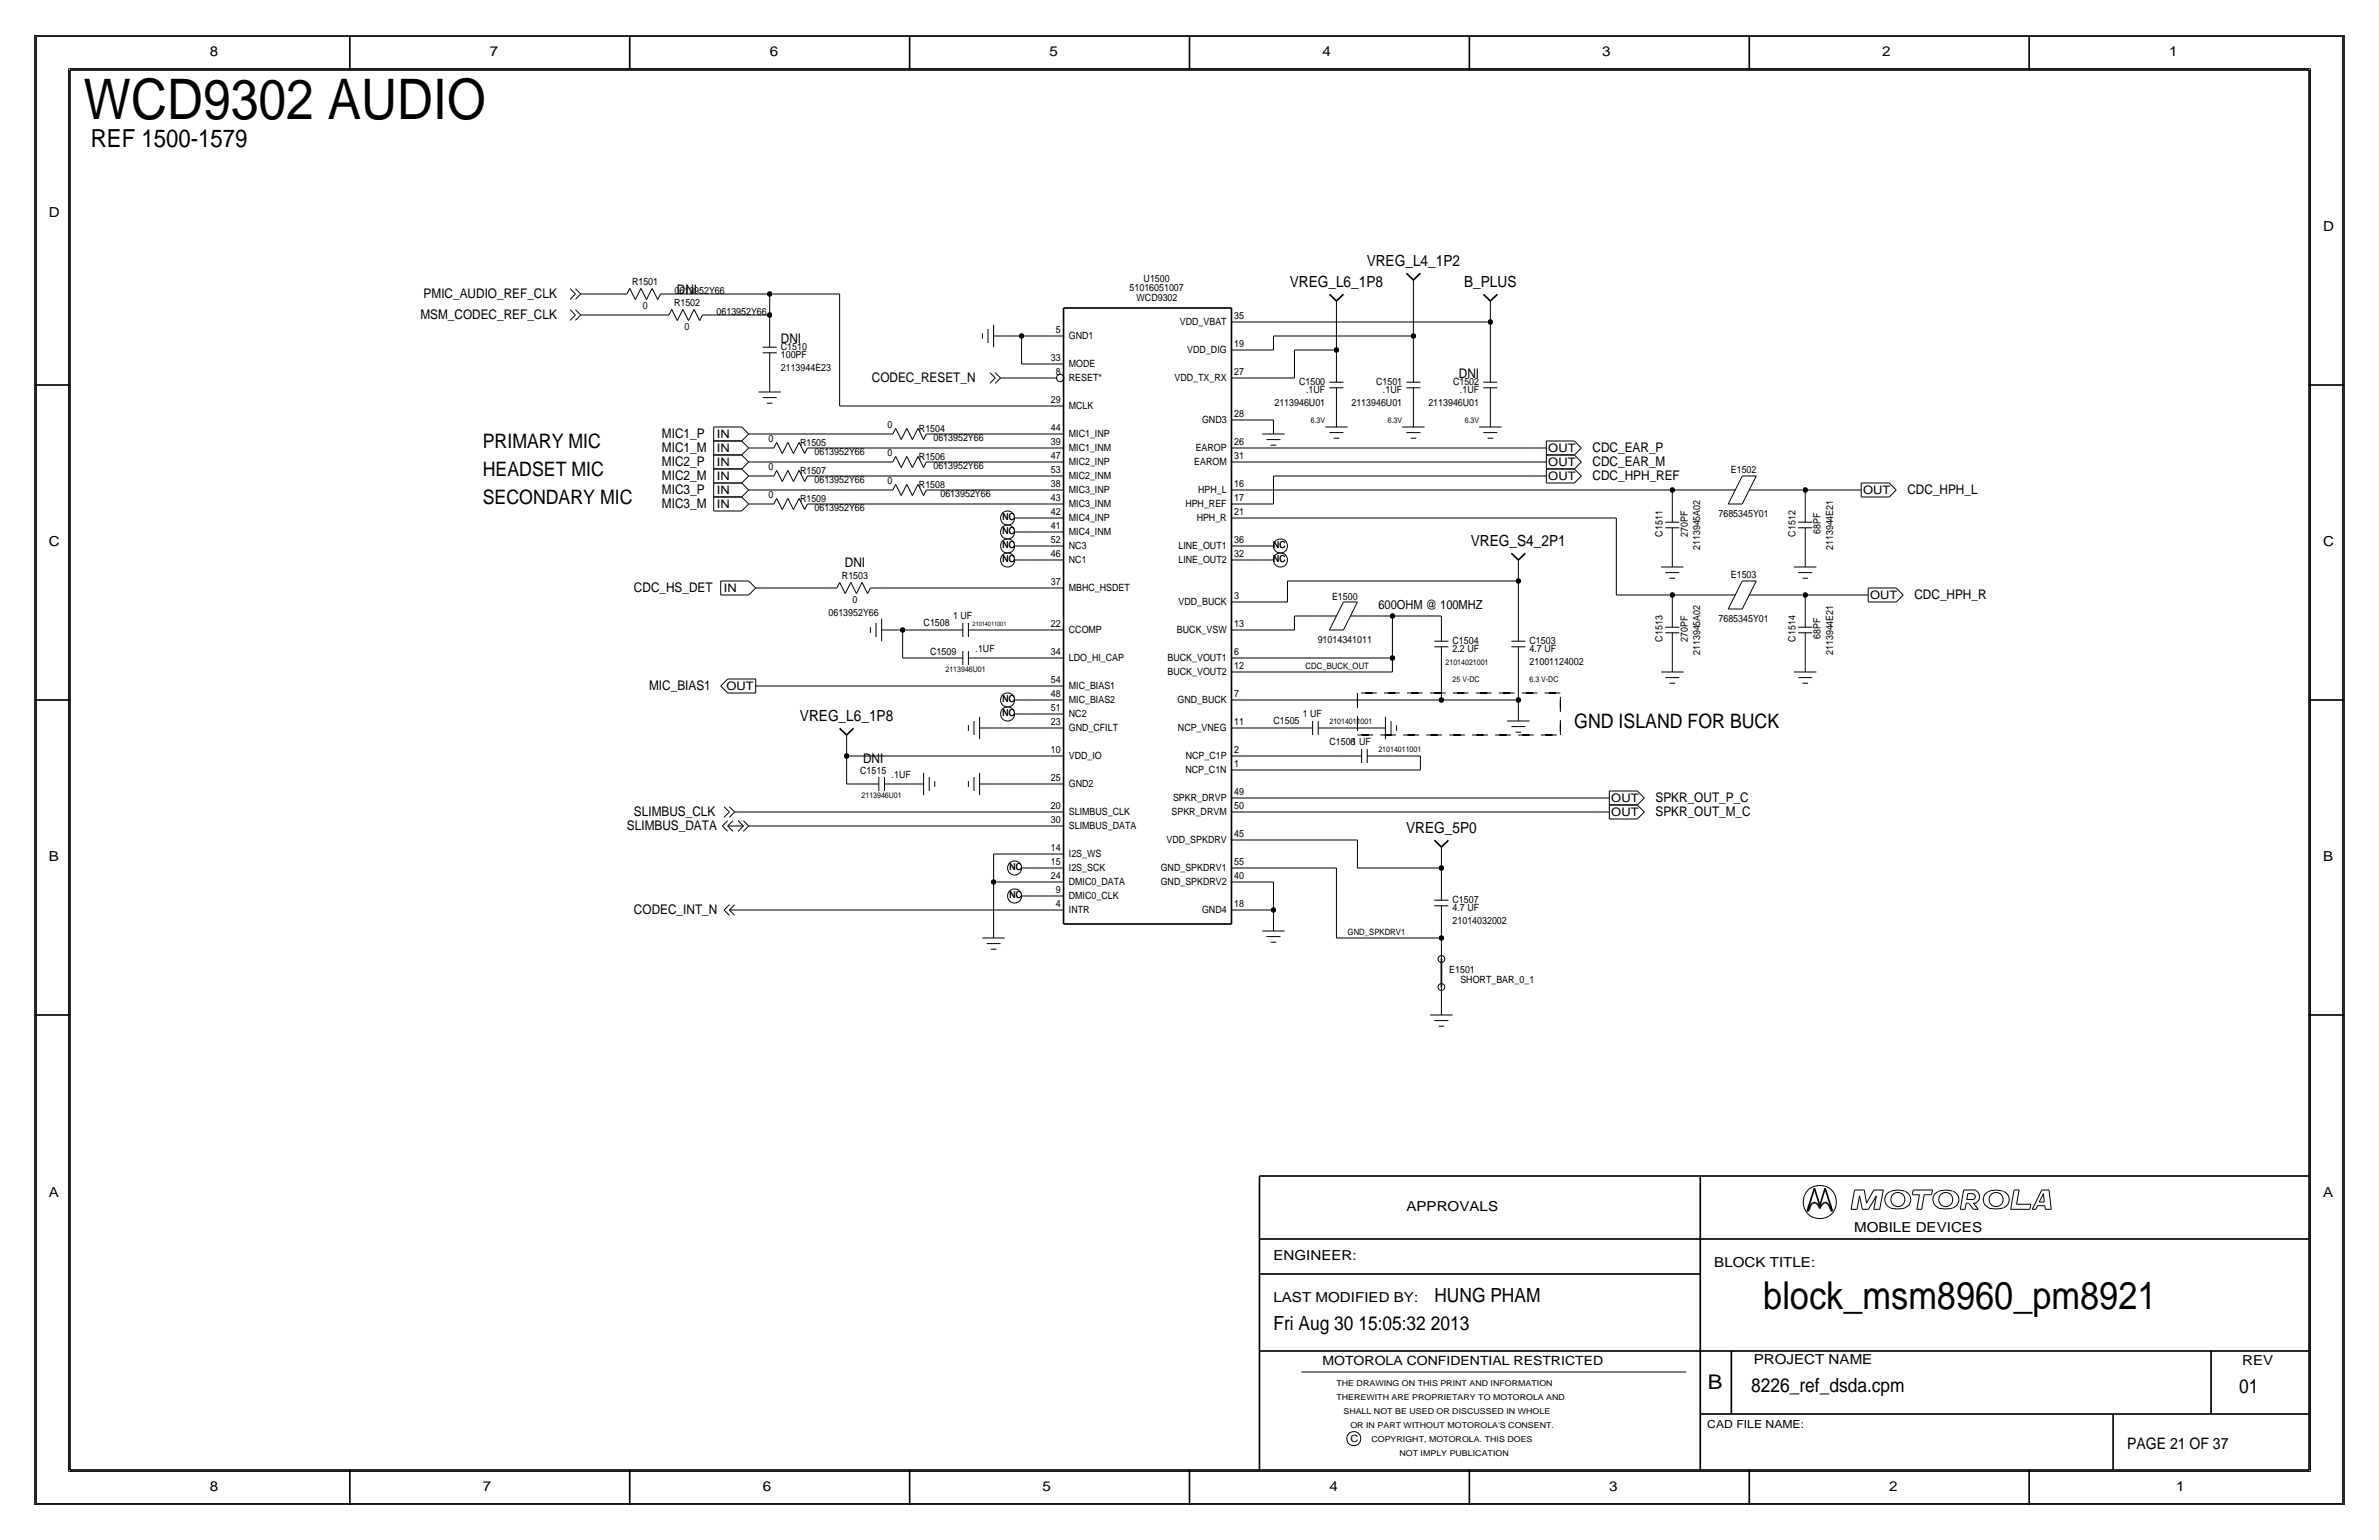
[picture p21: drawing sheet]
<svg xmlns="http://www.w3.org/2000/svg" width="432mm" height="279mm" viewBox="0 0 432 279" stroke-linecap="round" stroke-linejoin="round" font-family="sans-serif">
<defs><g id="words">
<text font-size="10.1" x="15.2" y="21.6">WCD9302 AUDIO</text>
<text font-size="7" x="320" y="237.5">block_msm8960_pm8921</text>
<text font-size="4.5" x="16.5" y="26.7">REF 1500-1579</text>
<text font-size="3.7" x="310" y="252.1">B</text>
<g font-size="3.6">
<text x="87.6" y="81.3">PRIMARY MIC</text>
<text x="87.6" y="86.4">HEADSET MIC</text>
<text x="87.6" y="91.4">SECONDARY MIC</text>
<text x="285.7" y="132.1">GND ISLAND FOR BUCK</text>
</g>
<g font-size="3.5">
<text x="260.4" y="236.2">HUNG PHAM</text>
<text x="231.1" y="241.3">Fri Aug 30 15:05:32 2013</text>
<text x="317.9" y="252.6">8226_ref_dsda.cpm</text>
<text x="406.4" y="252.7">01</text>
</g>
<text font-size="2.9" x="386.1" y="262.9">PAGE 21 OF 37</text>
<g font-size="2.8">
<text x="234.1" y="52.1">VREG_L6_1P8</text>
<text x="248.1" y="48.3">VREG_L4_1P2</text>
<text x="265.8" y="52.1">B_PLUS</text>
<text x="267" y="99.1">VREG_S4_2P1</text>
<text x="145.2" y="130.8">VREG_L6_1P8</text>
<text x="255.2" y="151.1">VREG_5P0</text>
</g>
<g font-size="2.5">
<text x="38.1" y="10.2">8</text>
<text x="88.9" y="10.2">7</text>
<text x="139.7" y="10.2">6</text>
<text x="190.5" y="10.2">5</text>
<text x="240" y="10.2">4</text>
<text x="290.8" y="10.2">3</text>
<text x="341.6" y="10.2">2</text>
<text x="393.7" y="10.2">1</text>
<text x="8.9" y="39.4">D</text>
<text x="421.6" y="41.9">D</text>
<text x="8.9" y="99.1">C</text>
<text x="421.6" y="99.1">C</text>
<text x="8.9" y="156.2">B</text>
<text x="421.6" y="156.2">B</text>
<text x="8.9" y="217.2">A</text>
<text x="255.3" y="219.7">APPROVALS</text>
<text x="421.6" y="217.2">A</text>
<text x="336.5" y="223.5">MOBILE DEVICES</text>
<text x="231.1" y="228.6">ENGINEER:</text>
<text x="311.1" y="229.9">BLOCK TITLE:</text>
<text x="231.1" y="236.2">LAST MODIFIED BY:</text>
<text x="318.3" y="247.5">PROJECT NAME</text>
<text x="407" y="247.6">REV</text>
<text x="38.1" y="270.5">8</text>
<text x="87.6" y="270.5">7</text>
<text x="138.4" y="270.5">6</text>
<text x="189.2" y="270.5">5</text>
<text x="241.3" y="270.5">4</text>
<text x="292.1" y="270.5">3</text>
<text x="342.9" y="270.5">2</text>
<text x="395" y="270.5">1</text>
</g>
<g font-size="2.4">
<text x="122.9" y="53.3">DNI</text>
<text x="76.3" y="57.9">MSM_CODEC_REF_CLK</text>
<text x="76.9" y="54.1">PMIC_AUDIO_REF_CLK</text>
<text x="141.7" y="62.2">DNI</text>
<text x="158.2" y="69.3">CODEC_RESET_N</text>
<text x="264.8" y="68.6">DNI</text>
<text x="120.1" y="82">MIC1_M</text>
<text x="120.1" y="79.5">MIC1_P</text>
<text x="289.1" y="82">CDC_EAR_P</text>
<text x="120.1" y="87.1">MIC2_M</text>
<text x="120.1" y="89.7">MIC3_P</text>
<text x="120.1" y="84.6">MIC2_P</text>
<text x="289.1" y="87.1">CDC_HPH_REF</text>
<text x="289.1" y="84.6">CDC_EAR_M</text>
<text x="346.2" y="89.7">CDC_HPH_L</text>
<text x="120.1" y="92.2">MIC3_M</text>
<text x="115.1" y="107.4">CDC_HS_DET</text>
<text x="153.3" y="102.9">DNI</text>
<text x="347.5" y="108.7">CDC_HPH_R</text>
<text x="117.8" y="125.2">MIC_BIAS1</text>
<text x="156.6" y="138.4">DNI</text>
<text x="115.1" y="148.1">SLIMBUS_CLK</text>
<text x="300.5" y="148.1">SPKR_OUT_M_C</text>
<text x="300.5" y="145.5">SPKR_OUT_P_C</text>
<text x="113.8" y="150.6">SLIMBUS_DATA</text>
<text x="115.1" y="165.9">CODEC_INT_N</text>
</g>
<g font-size="2.3">
<text x="250.2" y="110.5">600OHM @ 100MHZ</text>
<text x="240" y="247.6">MOTOROLA CONFIDENTIAL RESTRICTED</text>
</g>
<g font-size="2.1">
<text x="130.1" y="79.5">IN</text>
<text x="130.1" y="82">IN</text>
<text x="281" y="82.1">OUT</text>
<text x="130.1" y="87.1">IN</text>
<text x="130.1" y="84.5">IN</text>
<text x="130.1" y="89.6">IN</text>
<text x="281" y="84.6">OUT</text>
<text x="281" y="87.2">OUT</text>
<text x="338.2" y="89.7">OUT</text>
<text x="130.1" y="92.2">IN</text>
<text x="131.4" y="107.4">IN</text>
<text x="339.4" y="108.8">OUT</text>
<text x="131.8" y="125.3">OUT</text>
<text x="292.5" y="148.1">OUT</text>
<text x="292.5" y="145.6">OUT</text>
</g>
<text font-size="2" x="309.9" y="259.1">CAD FILE NAME:</text>
<g font-size="1.8">
<text x="114.7" y="51.7">R1501</text>
<text x="122.4" y="53.3">0613952Y66</text>
<text x="205" y="52.9">51016051007</text>
<text x="207.6" y="51.2">U1500</text>
<text x="116.6" y="56">0</text>
<text x="122.3" y="55.5">R1502</text>
<text x="124.3" y="59.8">0</text>
<text x="130.1" y="57.1">0613952Y66</text>
<text x="206.3" y="54.6">WCD9302</text>
<text x="214.2" y="59">VDD_VBAT</text>
<text x="224" y="57.9">35</text>
<text x="141.7" y="65">100PF</text>
<text x="141.7" y="63.5">C1510</text>
<text x="190.7" y="65.5">33</text>
<text x="191.6" y="60.5">5</text>
<text x="194" y="61.6">GND1</text>
<text x="215.5" y="64.1">VDD_DIG</text>
<text x="224" y="63">19</text>
<text x="141.7" y="67.3">2113944E23</text>
<text x="191.6" y="68.1">8</text>
<text x="194" y="69.2">RESET*</text>
<text x="194" y="66.6">MODE</text>
<text x="213.2" y="69.2">VDD_TX_RX</text>
<text x="224" y="68.1">27</text>
<text x="235.8" y="69.9">C1500</text>
<text x="237.1" y="71.4">.1UF</text>
<text x="249.8" y="69.9">C1501</text>
<text x="251" y="71.4">.1UF</text>
<text x="263.7" y="69.9">C1502</text>
<text x="265" y="71.4">.1UF</text>
<text x="161.1" y="77.6">0</text>
<text x="190.7" y="73.2">29</text>
<text x="194" y="74.3">MCLK</text>
<text x="218.2" y="76.8">GND3</text>
<text x="224" y="75.7">28</text>
<text x="231.3" y="73.7">2113946U01</text>
<text x="245.3" y="73.7">2113946U01</text>
<text x="259.3" y="73.7">2113946U01</text>
<text x="139.5" y="80.1">0</text>
<text x="145.2" y="80.9">R1505</text>
<text x="147.8" y="82.5">0613952Y66</text>
<text x="161.1" y="82.7">0</text>
<text x="166.8" y="83.5">R1506</text>
<text x="166.8" y="78.4">R1504</text>
<text x="169.4" y="80">0613952Y66</text>
<text x="190.7" y="83.3">47</text>
<text x="190.7" y="78.2">44</text>
<text x="190.7" y="80.8">39</text>
<text x="194" y="81.9">MIC1_INM</text>
<text x="194" y="79.3">MIC1_INP</text>
<text x="217" y="81.9">EAROP</text>
<text x="224" y="80.8">26</text>
<text x="224" y="83.3">31</text>
<text x="139.5" y="85.2">0</text>
<text x="145.2" y="86">R1507</text>
<text x="147.8" y="87.6">0613952Y66</text>
<text x="161.1" y="87.7">0</text>
<text x="166.8" y="88.5">R1508</text>
<text x="169.4" y="85.1">0613952Y66</text>
<text x="190.7" y="88.4">38</text>
<text x="190.7" y="85.9">53</text>
<text x="194" y="84.4">MIC2_INP</text>
<text x="194" y="89.5">MIC3_INP</text>
<text x="194" y="87">MIC2_INM</text>
<text x="216.8" y="84.4">EAROM</text>
<text x="217.5" y="89.5">HPH_L</text>
<text x="224" y="88.4">16</text>
<text x="314.2" y="85.9">E1502</text>
<text x="139.5" y="90.3">0</text>
<text x="145.2" y="91.1">R1509</text>
<text x="147.8" y="92.7">0613952Y66</text>
<text x="170.7" y="90.2">0613952Y66</text>
<text x="190.7" y="93.5">42</text>
<text x="190.7" y="90.9">43</text>
<text x="194" y="92">MIC3_INM</text>
<text x="194" y="94.6">MIC4_INP</text>
<text x="215.1" y="92">HPH_REF</text>
<text x="217.2" y="94.6">HPH_R</text>
<text x="224" y="90.9">17</text>
<text x="224" y="93.5">21</text>
<text x="311.9" y="93.7">7685345Y01</text>
<text x="190.7" y="98.6">52</text>
<text x="190.7" y="101.1">46</text>
<text x="190.7" y="96">41</text>
<text x="194" y="99.7">NC3</text>
<text x="194" y="97.1">MIC4_INM</text>
<text x="213.9" y="99.7">LINE_OUT1</text>
<text x="224" y="101.1">32</text>
<text x="224" y="98.6">36</text>
<text x="301.8" y="97.4" transform="rotate(-90 301.8 97.4)">C1511</text>
<text x="306.3" y="97.4" transform="rotate(-90 306.3 97.4)">270PF</text>
<text x="308.6" y="99.8" transform="rotate(-90 308.6 99.8)">2113945A02</text>
<text x="325.9" y="97.4" transform="rotate(-90 325.9 97.4)">C1512</text>
<text x="330.5" y="96.9" transform="rotate(-90 330.5 96.9)">68PF</text>
<text x="332.7" y="99.8" transform="rotate(-90 332.7 99.8)">2113944E21</text>
<text x="152.8" y="105.1">R1503</text>
<text x="190.7" y="106.2">37</text>
<text x="194" y="107.3">MBHC_HSDET</text>
<text x="194" y="102.2">NC1</text>
<text x="213.9" y="102.2">LINE_OUT2</text>
<text x="314.2" y="105">E1503</text>
<text x="150.4" y="111.8">0613952Y66</text>
<text x="154.7" y="109.3">0</text>
<text x="167.6" y="113.6">C1508</text>
<text x="173" y="112.3">1 UF</text>
<text x="190.7" y="113.8">22</text>
<text x="213.9" y="109.8">VDD_BUCK</text>
<text x="224" y="108.7">3</text>
<text x="224" y="113.8">13</text>
<text x="241.8" y="108.8">E1500</text>
<text x="311.9" y="112.8">7685345Y01</text>
<text x="168.8" y="118.9">C1509</text>
<text x="177.1" y="118.4">.1UF</text>
<text x="190.7" y="118.9">34</text>
<text x="194" y="114.9">CCOMP</text>
<text x="194" y="120">LDO_HI_CAP</text>
<text x="211.9" y="120">BUCK_VOUT1</text>
<text x="213.6" y="114.9">BUCK_VSW</text>
<text x="224" y="118.9">6</text>
<text x="239.2" y="116.6">91014341011</text>
<text x="263.6" y="116.9">C1504</text>
<text x="263.7" y="118.4">2.2 UF</text>
<text x="277.6" y="116.9">C1503</text>
<text x="277.6" y="118.4">4.7 UF</text>
<text x="301.8" y="116.4" transform="rotate(-90 301.8 116.4)">C1513</text>
<text x="306.3" y="116.4" transform="rotate(-90 306.3 116.4)">270PF</text>
<text x="308.6" y="118.9" transform="rotate(-90 308.6 118.9)">2113945A02</text>
<text x="325.9" y="116.4" transform="rotate(-90 325.9 116.4)">C1514</text>
<text x="330.5" y="116" transform="rotate(-90 330.5 116)">68PF</text>
<text x="332.7" y="118.9" transform="rotate(-90 332.7 118.9)">2113944E21</text>
<text x="190.7" y="124">54</text>
<text x="194" y="125.1">MIC_BIAS1</text>
<text x="211.9" y="122.5">BUCK_VOUT2</text>
<text x="224" y="121.4">12</text>
<text x="277.6" y="120.7">21001124002</text>
<text x="190.7" y="129">51</text>
<text x="190.7" y="126.5">48</text>
<text x="190.7" y="131.6">23</text>
<text x="194" y="127.6">MIC_BIAS2</text>
<text x="194" y="130.1">NC2</text>
<text x="213.7" y="127.6">GND_BUCK</text>
<text x="224" y="131.6">11</text>
<text x="224" y="126.5">7</text>
<text x="231.1" y="131.3">C1505</text>
<text x="236.5" y="130">1 UF</text>
<text x="190.7" y="136.7">10</text>
<text x="194" y="137.8">VDD_IO</text>
<text x="194" y="132.7">GND_CFILT</text>
<text x="213.8" y="132.7">NCP_VNEG</text>
<text x="215.2" y="137.8">NCP_C1P</text>
<text x="224" y="136.7">2</text>
<text x="241.3" y="135.1">C15061 UF</text>
<text x="156.1" y="140.5">C1515</text>
<text x="161.8" y="141.2">.1UF</text>
<text x="190.7" y="141.7">25</text>
<text x="194" y="142.8">GND2</text>
<text x="215.1" y="140.3">NCP_C1N</text>
<text x="224" y="139.2">1</text>
<text x="190.7" y="149.4">30</text>
<text x="190.7" y="146.8">20</text>
<text x="194" y="147.9">SLIMBUS_CLK</text>
<text x="212.6" y="147.9">SPKR_DRVM</text>
<text x="212.9" y="145.4">SPKR_DRVP</text>
<text x="224" y="144.3">49</text>
<text x="224" y="146.8">50</text>
<text x="190.7" y="154.4">14</text>
<text x="194" y="150.5">SLIMBUS_DATA</text>
<text x="194" y="155.6">I2S_WS</text>
<text x="211.7" y="153">VDD_SPKDRV</text>
<text x="224" y="151.9">45</text>
<text x="190.7" y="157">15</text>
<text x="190.7" y="159.5">24</text>
<text x="194" y="158.1">I2S_SCK</text>
<text x="194" y="160.6">DMIC0_DATA</text>
<text x="210.7" y="160.6">GND_SPKDRV2</text>
<text x="210.7" y="158.1">GND_SPKDRV1</text>
<text x="224" y="159.5">40</text>
<text x="224" y="157">55</text>
<text x="191.6" y="164.6">4</text>
<text x="191.6" y="162.1">9</text>
<text x="194" y="163.2">DMIC0_CLK</text>
<text x="194" y="165.7">INTR</text>
<text x="218.2" y="165.7">GND4</text>
<text x="224" y="164.6">18</text>
<text x="263.6" y="163.8">C1507</text>
<text x="263.6" y="165.4">4.7 UF</text>
<text x="263.6" y="167.7">21014032002</text>
<text x="263.1" y="176.5">E1501</text>
<text x="265.1" y="178.4">SHORT_BAR_0_1</text>
<text x="245.1" y="261.6">C</text>
</g>
<g font-size="1.7">
<text x="182" y="94.4">NC</text>
<text x="182" y="96.9">NC</text>
<text x="182" y="99.5">NC</text>
<text x="231.1" y="99.5">NC</text>
<text x="182" y="102">NC</text>
<text x="231.1" y="102">NC</text>
<text x="182" y="127.4">NC</text>
<text x="182" y="129.9">NC</text>
<text x="183.2" y="157.9">NC</text>
<text x="183.2" y="163">NC</text>
</g>
<g font-size="1.6">
<text x="237" y="121.4">CDC_BUCK_OUT</text>
<text x="244.6" y="169.7">GND_SPKDRV1</text>
</g>
<g font-size="1.5">
<text x="242.6" y="251.5">THE DRAWING ON THIS PRINT AND INFORMATION</text>
<text x="242.6" y="254">THEREWITH ARE PROPRIETARY TO MOTOROLA AND</text>
<text x="243.8" y="256.5">SHALL NOT BE USED OR DISCUSSED IN WHOLE</text>
<text x="245.1" y="259.1">OR IN PART WITHOUT MOTOROLA'S CONSENT.</text>
<text x="248.9" y="261.6">COPYRIGHT, MOTOROLA. THIS DOES</text>
<text x="254" y="264.2">NOT IMPLY PUBLICATION</text>
</g>
<g font-size="1.4">
<text x="237.9" y="76.7">6.3V</text>
<text x="251.9" y="76.7">6.3V</text>
<text x="265.9" y="76.7">6.3V</text>
<text x="171.6" y="121.9">2113946U01</text>
<text x="262.4" y="120.7">21014021001</text>
<text x="263.7" y="123.7">25 V-DC</text>
<text x="277.6" y="123.7">6.3 V-DC</text>
<text x="241.3" y="131.3">21014011001</text>
<text x="250.2" y="136.4">21014011001</text>
<text x="156.4" y="144.8">2113946U01</text>
</g>
<text font-size="1.1" x="176.5" y="113.5">21014011001</text>
</g></defs>
<g fill="none" stroke="#000" stroke-width=".3">
<path d="M6.3 6.3v266.7zM6.4 6.3h419zM12.7 12.7h406.4zM12.7 12.7v254zM63.5 6.3v6.4zM114.3 6.3v6.4zM165.1 6.3v6.4zM215.9 6.3v6.4zM266.7 6.3v6.4zM317.5 6.3v6.4zM368.3 6.3v6.4zM419.1 12.7v254z"/>
<path d="M425.4 6.3v266.7zM193 55.9h30.5zM193 55.9v111.7zM223.5 55.9v111.7zM241.3 53.4l1.3 1.2zM242.6 54.6l1.2-1.2zM255.3 49.6l1.2 1.2zM256.5 50.8l1.3-1.2zM269.2 53.4l1.3 1.2zM270.5 54.6l1.3-1.2zM6.3 69.8h6.4zM419.1 69.8h6.3z"/>
<path d="M274.3 100.4l1.3 1.2zM275.6 101.6l1.3-1.2zM6.3 127h6.4zM152.4 132.1l1.3 1.2zM153.7 133.4l1.2-1.3zM419.1 127h6.3zM260.3 152.5l1.3 1.2zM261.6 153.7l1.3-1.2zM193 167.6h30.5zM261.6 174v5.1zM6.3 184.1h6.4zM419.1 184.1h6.3z"/>
<path d="M228.6 213.4v53.3zM228.6 213.4h190.5zM308.6 213.4v53.3zM328 219.7h.2zM328.4 219.4l-.2 .3zM328.6 218.8l-.2 .6zM328.8 218.5l-.2 .3zM329 218.3l.2-.1zM329 218.3l-.2 .2zM329.2 218.2h.2zM329.3 215.6l-1.3 4.1zM329.3 215.6l1 3.1z"/>
<path d="M329.4 218.2l.2 .1zM329.6 218.3l.3 .2zM329.9 218.5l.2 .3zM330.1 218.8l.2 .5zM330.5 218.8l-.2 .5zM330.8 218.5l-.3 .3zM331 218.3l-.2 .2zM331 218.3l.2-.1zM331.2 218.2h.2zM331.3 215.6l1.3 4.1zM331.3 215.6l-1 3.1zM331.4 218.2l.2 .1z"/>
<path d="M331.6 218.3l.2 .2zM331.8 218.5l.2 .3zM332 218.8l.3 .6zM332.3 219.4l.1 .3zM332.4 219.7h.2zM228.6 231.1h80zM228.6 224.8h190.5zM228.6 245.1h190.5zM308.6 256.5h110.5zM314.2 245.1v11.4zM383.5 256.5v10.2zM401.3 245.1v11.4z"/>
<path d="M6.4 273h419zM12.7 266.7h406.4zM63.5 266.7v6.3zM114.3 266.7v6.3zM165.1 266.7v6.3zM215.9 266.7v6.3zM266.7 266.7v6.3zM317.5 266.7v6.3zM368.3 266.7v6.3z"/>
</g>
<g fill="none" stroke="#000" stroke-width=".18">
<path d="M6.6 6.6h418.6zM6.6 6.6v266.2zM12.4 12.4v254.6zM12.4 12.4h407zM419.4 12.4v254.6zM425.2 6.6v266.2zM103.5 56.2l.9 .9zM103.5 52.4l.9 .9zM104.4 57.2l-.9 .9zM104.4 56.2l1 .9zM104.4 53.3l-.9 1zM104.4 52.4l1 .9z"/>
<path d="M105.4 57.2l-1 .9zM105.4 57.2h1.3zM105.4 53.3l-1 1zM105.4 53.3h1.3zM106.7 53.3h5.1zM106.7 57.2h12.7zM111.8 53.3h2zM114.3 52.3l-.5 1zM114.3 52.3l1 2.1zM116.3 52.3l-1 2.1zM116.3 52.3l1 2.1zM118.4 52.3l1 2.1z"/>
<path d="M118.4 52.3l-1.1 2.1zM119.4 57.2h2zM119.9 53.3l-.5 1.1zM119.9 53.3h2zM121.9 53.3h17.8zM121.9 56.1l-.5 1zM121.9 56.1l1 2.1zM124 56.1l-1.1 2.1zM124 56.1l1 2.1zM126 56.1l-1 2.1zM126 56.1l1 2.1zM127.5 57.2l-.5 1z"/>
<path d="M127.5 57.2h2zM129.5 57.2h10.2zM139.7 53.3h12.7zM139.7 53.3v3.9zM139.7 57.2v1.2zM139.7 58.4v4.6zM152.4 53.3v20.4zM179.3 59.7v2.5zM180.3 58.9v4.1zM223.5 58.4h2.6zM226.1 58.4h44.4zM242.6 57.1v6.4z"/>
<path d="M242.6 54.6v2.6zM256.5 53.3v7.7zM256.5 50.8v2.5zM270.5 57.1v1.3zM270.5 58.4v6.4zM270.5 54.6v2.6zM129.5 77.5h5.1zM129.5 77.5v2.5zM134.6 77.5l1.3 1.2zM135.9 78.7h1.3zM135.9 78.7l-1.3 1.3zM137.2 78.7h22.8z"/>
<path d="M137.7 71.1h4zM138.4 64h2.6zM138.4 72.1h2.6zM138.4 63h2.6zM139.2 73.2h1zM139.7 68.6v2.5zM139.7 64v4.6zM152.4 73.7h38.1zM160 78.7h2.1zM162.6 77.7l-.5 1zM162.6 77.7l1 2.1zM164.6 77.7l-1 2.1z"/>
<path d="M164.6 77.7l1 2.1zM166.6 77.7l-1 2.1zM166.6 77.7l1 2.1zM168.1 78.7l-.5 1.1zM168.1 78.7h2.1zM170.2 78.7h20.3zM178.3 60.5v1zM179.7 67.6l.9 1zM180.3 61h2.6zM180.6 68.6l-.9 .9zM180.6 67.6l1 1zM181.6 68.6l-1 .9z"/>
<path d="M181.6 68.6h1.3zM182.9 61h2.5zM182.9 68.6h7.6zM185.4 66h5.1zM185.4 61v5zM185.4 61h5.1zM190.5 78.7h2.5zM190.5 73.7h2.5zM190.5 68.6h1.3zM190.5 66h2.5zM190.5 61h2.5zM223.5 76.2h2.6z"/>
<path d="M223.5 68.6h2.6zM223.5 63.5h2.6zM226.1 63.5h5zM226.1 68.6h8.8zM226.1 76.2h5zM229.1 78.7h4.1zM229.9 79.8h2.5zM231.1 61v2.5zM231.1 61h25.4zM231.1 76.2v2.5zM234.9 63.5v5.1zM234.9 63.5h7.7z"/>
<path d="M240.5 77.5h4.1zM241.3 69.3h2.5zM241.3 70.4h2.5zM241.3 78.5h2.5zM242.1 79.5h1zM242.6 63.5v1.3zM242.6 70.4v4.5zM242.6 64.8v4.5zM242.6 74.9v2.6zM254.5 77.5h4.1zM255.3 69.3h2.5zM255.3 70.4h2.5z"/>
<path d="M255.3 78.5h2.5zM256 79.5h1zM256.5 61v3.8zM256.5 70.4v4.5zM256.5 64.8v4.5zM256.5 74.9v2.6zM268.5 77.5h4zM269.2 69.3h2.6zM269.2 70.4h2.6zM269.2 78.5h2.6zM270 79.5h1zM270.5 70.4v4.5z"/>
<path d="M270.5 64.8v4.5zM270.5 74.9v2.6zM129.5 80h5.1zM129.5 80v2.5zM129.5 82.5h5.1zM129.5 85.1h5.1zM129.5 85.1v2.5zM129.5 87.6h5.1zM129.5 82.6v2.5zM129.5 90.2h5.1zM129.5 90.2v2.5zM129.5 92.7h5.1z"/>
<path d="M129.5 87.6v2.6zM134.6 80l1.3 1.3zM134.6 85.1l1.3 1.3zM134.6 82.5l1.3 1.3zM134.6 90.2l1.3 1.2zM134.6 87.6l1.3 1.3zM135.9 81.3h1.3zM135.9 86.4h1.3zM135.9 83.8h1.3zM135.9 91.4h1.3zM135.9 88.9h1.3zM135.9 81.3l-1.3 1.3z"/>
<path d="M135.9 86.4l-1.3 1.2zM135.9 83.8l-1.3 1.3zM135.9 91.4l-1.3 1.3zM135.9 88.9l-1.3 1.3zM137.2 81.3h1.2zM137.2 86.4h1.2zM137.2 91.4h1.2zM137.2 83.8h22.8zM137.2 88.9h22.8zM138.4 91.4h2.1zM138.4 86.4h2.1zM138.4 81.3h2.1z"/>
<path d="M141 90.4l-.5 1zM141 85.3l-.5 1.1zM141 80.3l-.5 1zM141 90.4l1 2.1zM141 85.3l1 2.1zM141 80.3l1 2zM143 90.4l-1 2.1zM143 90.4l1 2.1zM143 85.3l-1 2.1zM143 85.3l1 2.1zM143 80.3l-1 2zM143 80.3l1 2z"/>
<path d="M145 90.4l-1 2.1zM145 85.3l-1 2.1zM145 80.3l-1 2zM145 90.4l1 2.1zM145 85.3l1 2.1zM145 80.3l1 2zM146.6 91.4l-.6 1.1zM146.6 86.4l-.6 1zM146.6 81.3l-.6 1zM146.6 91.4h2zM146.6 86.4h2zM146.6 81.3h2z"/>
<path d="M148.6 86.4h41.9zM148.6 91.4h41.9zM148.6 81.3h41.9zM160 88.9h2.1zM160 83.8h2.1zM162.6 87.9l-.5 1zM162.6 82.8l-.5 1zM162.6 87.9l1 2zM162.6 82.8l1 2zM164.6 87.9l-1 2zM164.6 87.9l1 2zM164.6 82.8l-1 2z"/>
<path d="M164.6 82.8l1 2zM166.6 87.9l-1 2zM166.6 82.8l-1 2zM166.6 87.9l1 2zM166.6 82.8l1 2zM168.1 88.9l-.5 1zM168.1 83.8l-.5 1zM168.1 88.9h2.1zM168.1 83.8h2.1zM170.2 83.8h20.3zM170.2 88.9h20.3zM184.2 94h2.5z"/>
<path d="M184.2 99.1h2.5zM184.2 96.5h2.5zM186.7 94h3.8zM186.7 96.5h3.8zM186.7 99.1h3.8zM190.5 99.1h2.5zM190.5 96.5h2.5zM190.5 94h2.5zM190.5 88.9h2.5zM190.5 86.4h2.5zM190.5 91.4h2.5zM190.5 83.8h2.5z"/>
<path d="M190.5 81.3h2.5zM223.5 99.1h2.6zM223.5 91.4h2.6zM223.5 94h2.6zM223.5 88.9h2.6zM223.5 83.8h2.6zM223.5 81.3h2.6zM226.1 94h67.3zM226.1 88.9h77.4zM226.1 81.3h52zM226.1 91.4h5zM226.1 83.8h52z"/>
<path d="M226.1 99.1h2.5zM228.6 99.1h2.5zM230.6 80.8h1zM231.1 86.4v5zM231.1 86.4h47zM278.1 81.3h2.6zM278.1 83.8h2.6zM278.1 86.4h2.6zM280.7 80h5zM280.7 82.5h5zM280.7 80v2.5zM280.7 85.1h5z"/>
<path d="M280.7 82.6v2.5zM280.7 87.6h5zM280.7 85.1v2.5zM285.8 80l1.2 1.3zM285.8 82.5l1.2 1.3zM285.8 85.1l1.2 1.3zM287 81.3l-1.3 1.3zM287 83.8l-1.3 1.3zM287 86.4l-1.3 1.2zM293.4 94v14zM302.3 95.8h2.5zM302.3 94.7h2.5z"/>
<path d="M303.5 88.9h7.7zM303.5 88.9v1.3zM303.5 95.8v4.5zM303.5 90.2v4.5zM311.1 88.9h3.9zM313.7 91.4h2.5zM316.2 86.4l-2.5 5zM316.2 86.4h2.6zM317.5 88.9h3.8zM318.8 86.4l-2.6 5zM321.3 88.9h6.4zM326.4 95.8h2.5z"/>
<path d="M326.4 94.7h2.5zM327.7 88.9h7.6zM327.7 88.9v1.3zM327.7 95.8v4.5zM327.7 90.2v4.5zM335.3 88.9h2.5zM337.8 87.6h5.1zM337.8 90.2h5.1zM337.8 87.6v2.6zM342.9 87.6l1.3 1.3zM344.2 88.9l-1.3 1.3zM130.8 105.4h5.1z"/>
<path d="M130.8 105.4v2.5zM130.8 107.9h5.1zM135.9 105.4l1.3 1.3zM137.2 106.7l-1.3 1.2zM137.2 106.7h1.2zM138.4 106.7h11.5zM149.9 106.7h2zM152.4 105.7l-.5 1zM152.4 105.7l1 2zM154.4 105.7l-1 2zM154.4 105.7l1 2zM156.5 105.7l1 2z"/>
<path d="M156.5 105.7l-1.1 2zM158 106.7l-.5 1zM158 106.7h2zM158 113.8v1zM159 113v2.6zM160 106.7h30.5zM160 114.3h2.6zM160 112.3v4zM162.6 114.3h1.2zM163.8 114.3v5.1zM163.8 114.3h6.4zM163.8 119.4h6.4z"/>
<path d="M170.2 119.4h4.6zM170.2 114.3h4.6zM174.8 118.1v2.6zM174.8 113v2.6zM175.8 118.1v2.5zM175.8 113v2.6zM175.8 119.4h4.5zM175.8 114.3h4.5zM180.3 119.4h10.2zM180.3 114.3h10.2zM184.2 101.6h2.5zM186.7 101.6h3.8z"/>
<path d="M190.5 101.6h2.5zM190.5 119.4h2.5zM190.5 106.7h2.5zM190.5 114.3h2.5zM223.5 119.4h2.6zM223.5 114.3h2.6zM223.5 109.2h2.6zM223.5 101.6h2.6zM226.1 109.2h7.6zM226.1 119.4h26.6zM226.1 114.3h8.8zM226.1 101.6h2.5z"/>
<path d="M228.6 101.6h2.5zM233.7 105.4v3.8zM233.7 105.4h41.9zM234.9 111.8h3.9zM234.9 111.8v2.5zM238.8 111.8h3.8zM241.3 114.3h2.5zM243.8 109.2l-2.5 5.1zM243.8 109.2h2.6zM245.1 111.8h3.8zM246.4 109.2l-2.6 5.1zM248.9 111.8h3.8z"/>
<path d="M252.7 119.4v2.5zM252.7 111.8v7.6zM252.7 111.8h8.9zM260.3 117.3h2.6zM260.4 116.3h2.5zM261.6 117.3v4.6zM261.6 111.8v4.5zM274.3 117.3h2.6zM274.3 116.3h2.6zM275.6 104.1v1.3zM275.6 105.4v6.4zM275.6 101.6v2.5z"/>
<path d="M275.6 117.3v4.6zM275.6 111.8v4.5zM293.4 107.9h10.1zM301.5 102.9h4.1zM302.3 114.8h2.5zM302.3 113.8h2.5zM302.3 103.9h2.5zM303 104.9h1zM303.5 107.9h7.7zM303.5 108v1.2zM303.5 119.4v2.5zM303.5 114.8v4.6z"/>
<path d="M303.5 109.2v4.6zM303.5 100.3v2.6zM311.1 107.9h3.9zM313.7 110.5h2.5zM316.2 105.4l-2.5 5.1zM316.2 105.4h2.6zM317.5 107.9h3.8zM318.8 105.4l-2.6 5.1zM321.3 107.9h6.4zM325.6 102.9h4.1zM326.4 114.8h2.5zM326.4 113.8h2.5z"/>
<path d="M326.4 103.9h2.5zM327.2 104.9h1zM327.7 107.9h8.8zM327.7 107.9v1.3zM327.7 114.8v4.6zM327.7 109.2v4.6zM327.7 119.4v2.5zM327.7 100.3v2.6zM336.6 107.9h2.5zM339.1 106.7h5.1zM339.1 109.2h5.1zM339.1 106.7v2.5z"/>
<path d="M344.2 106.7l1.2 1.2zM345.4 107.9l-1.2 1.3zM130.8 124.5l1.3 1.2zM132.1 123.2h5.1zM132.1 125.7h5.1zM132.1 123.2l-1.3 1.3zM137.2 124.5h2.5zM137.2 123.2v2.5zM139.7 124.5h50.8zM153.7 137.2v5zM153.7 137.2h36.8zM153.7 135.9v1.3z"/>
<path d="M153.7 133.4v2.5zM175.8 131.6v1zM176.8 130.8v2.5zM177.8 132.1h2.5zM177.8 130v4.1zM180.3 132.1h10.2zM184.2 129.5h2.5zM184.2 127h2.5zM186.7 127h3.8zM186.7 129.5h3.8zM190.5 137.2h2.5zM190.5 132.1h2.5z"/>
<path d="M190.5 129.5h2.5zM190.5 127h2.5zM190.5 124.5h2.5zM223.5 139.7h2.6zM223.5 121.9h2.6zM223.5 127h2.6zM223.5 137.2h2.6zM223.5 132.1h2.6zM226.1 127h35.5zM226.1 121.9h26.6zM226.1 137.2h16.5zM226.1 132.1h7.6z"/>
<path d="M226.1 139.7h31.7zM233.7 132.1h4.6zM238.3 130.8v2.5zM239.3 130.8v2.5zM239.3 132.1h4.5zM242.6 137.2h4.5zM243.8 132.1h5.1zM247.1 135.9v2.5zM248.2 135.9v2.5zM248.2 137.2h4.5zM248.9 132.1h2.6zM251.5 130v4.1z"/>
<path d="M252.5 130.8v2.5zM252.7 137.2h5.1zM253.5 131.6v1zM257.8 137.2v2.5zM261.6 127h14zM261.6 121.9v5.1zM273.6 130.8h4zM274.3 131.8h2.6zM275.1 132.8h1zM275.6 121.9v5.1zM275.6 127v1.3zM275.6 128.3v2.5z"/>
<path d="M301.5 121.9h4.1zM302.3 122.9h2.5zM303 124h1zM325.6 121.9h4.1zM326.4 122.9h2.5zM327.2 124h1zM131.1 149.9l1 .9zM131.1 149.9l1-1zM131.4 146.4l1 .9zM132.1 149.9l.9 .9zM132.1 149.9h2.8zM132.1 149.9l.9-1z"/>
<path d="M132.4 147.3l-1 1zM132.4 146.4l1 .9zM133.3 147.3l-.9 1zM133.3 147.3h1.3zM134 148.9l.9 1zM134 150.8l.9-.9zM134.6 147.3h55.9zM134.9 150.8l1-.9zM134.9 148.9l1 1zM135.9 149.9h2.5zM138.4 149.9h52.1zM153.7 142.2h1.2z"/>
<path d="M154.9 142.2h4.6zM159.5 141v2.5zM160.5 142.2h4.6zM160.5 141v2.5zM165.1 142.2h2.5zM167.6 140.2v4.1zM168.7 141v2.5zM169.7 141.7v1zM175.8 141.7v1zM176.8 141v2.5zM177.8 142.2h2.5zM177.8 140.2v4.1z"/>
<path d="M180.3 154.9h10.2zM180.3 154.9v5.1zM180.3 142.2h10.2zM185.4 157.5h2.6zM188 157.5h2.5zM190.5 157.5h2.5zM190.5 154.9h2.5zM190.5 142.2h2.5zM190.5 149.9h2.5zM190.5 147.3h2.5zM223.5 157.5h2.6zM223.5 152.4h2.6z"/>
<path d="M223.5 147.3h2.6zM223.5 144.8h2.6zM226.1 152.4h20.3zM226.1 147.3h63.5zM226.1 157.5h16.5zM226.1 144.8h63.5zM242.6 157.5v12.7zM246.4 152.4v5.1zM246.4 157.5h15.2zM261.6 156.2v1.3zM261.6 157.5v1.3zM261.6 153.7v2.5z"/>
<path d="M261.6 158.7v4.6zM289.6 147.3h2.5zM289.6 144.8h2.5zM292.1 146h5.1zM292.1 148.6h5.1zM292.1 146.1v2.5zM292.1 143.5h5.1zM292.1 143.5v2.5zM297.2 146l1.3 1.3zM297.2 143.5l1.3 1.3zM298.4 147.3l-1.2 1.3zM298.4 144.8l-1.2 1.2z"/>
<path d="M131.4 165.1l1 1zM131.4 165.1l1-1zM132.4 165.1l.9 1zM132.4 165.1h2.2zM132.4 165.1l1-1zM134.6 165.1h55.9zM178.3 170.2h4.1zM179.1 171.2h2.5zM179.8 172.2h1zM180.3 160h10.2zM180.3 160v7.6zM180.3 167.6v2.6z"/>
<path d="M185.4 162.6h2.6zM188 162.6h2.5zM190.5 162.6h2.5zM190.5 165.1h2.5zM190.5 160h2.5zM223.5 165.1h2.6zM223.5 160h2.6zM226.1 160h5zM226.1 165.1h5zM229.1 168.9h4.1zM229.9 169.9h2.5zM230.6 170.9h1z"/>
<path d="M231.1 160v5.1zM231.1 165.1v1.3zM231.1 166.4v2.5zM242.6 170.2h19zM260.3 164.3h2.6zM260.4 163.3h2.5zM261.6 168.9v1.3zM261.6 170.2v1.2zM261.6 179.1v2.5zM261.6 171.4v2.6zM261.6 164.3v4.6zM259.6 184.1h4.1z"/>
<path d="M260.4 185.2h2.5zM261.1 186.2h1zM261.6 181.6v2.5zM336 219.4h1.1zM336.6 215.9h1.8zM336.6 215.9l-.6 3.5zM337.5 217l-.4 2.4zM337.5 217l.5 2.4zM338 219.4h1.1zM338.4 215.9l.4 2.4zM340.1 219.4h1.1zM340.1 215.9h1.7z"/>
<path d="M340.1 215.9l-1.3 2.4zM340.6 217l-1.5 2.4zM340.6 217l-.5 2.4zM341.8 215.9l-.6 3.5zM343.1 216.2a1.6 1.6 0 0 0-1 1.5 1.6 1.6 0 0 0 1.1 1.5M345.7 216.1h-.2a4 4 0 0 0-2.3 .1M345.7 216.2a1.59 1.59 0 0 1 1.1 1.5 1.59 1.59 0 0 1-1.1 1.5 5.1 5.1 0 0 1-2.5 0M347.1 216.8h1.3zM347.3 215.9l-.2 .9zM347.3 215.9h3.5zM347.9 219.4h.9zM348.4 216.8l-.5 2.6z"/>
<path d="M349.2 216.8l-.4 2.6zM349.2 216.8h1.4zM350.8 215.9l-.2 .9zM354.4 216.1a3.1 3.1 0 0 0-3.3 .7 1.62 1.62 0 0 0 .8 2.4M354.4 219.2a5.1 5.1 0 0 1-2.5 0M354.5 216.2a1.59 1.59 0 0 1 1 1.5 1.59 1.59 0 0 1-1 1.5M355.8 219.4h.9zM356.4 215.9l-.6 3.5zM356.4 215.9h2.2zM356.9 218.3l-.2 1.1zM356.9 218.3h.4zM357 217.6h1.2z"/>
<path d="M357.2 216.6l-.2 1zM357.2 216.6h1zM357.3 218.3l.9 1.1zM358.1 216.7a.5 .5 0 0 1 .4 .4 .5 .5 0 0 1-.4 .5M358.2 219.4h.9zM358.2 218.3l.9 1.1zM358.2 218.3h.4zM358.5 216a1.24 1.24 0 0 1 .8 1.1 1.24 1.24 0 0 1-.8 1.2M363.5 216.1a3.1 3.1 0 0 0-3.3 .7 1.62 1.62 0 0 0 .8 2.4M363.6 219.2a5.1 5.1 0 0 1-2.6 0M363.6 216.2a1.59 1.59 0 0 1 1.1 1.5 1.59 1.59 0 0 1-1.1 1.5M364.9 219.4h3.5z"/>
<path d="M365.6 215.9h.9zM365.6 215.9l-.7 3.5zM366 218.5h2.6zM366.5 215.9l-.5 2.6zM368.6 218.5l-.2 .9zM368.9 219.4h.6zM369.8 218.7h1.3zM369.8 218.7l-.3 .7zM370.1 218.1h.9zM370.6 215.9l-1.7 3.5zM370.6 215.9h1.3zM370.9 216.6l-.8 1.5z"/>
<path d="M370.9 216.6l.1 1.5zM371.1 218.7l.1 .7zM371.2 219.4h1.1zM371.9 215.9l.4 3.5zM236.2 248.9h69.9zM6.6 272.8h418.6zM12.4 267h407z"/>
<circle cx="192.4" cy="68.6" r=".67"/>
<circle cx="182.9" cy="99.1" r="1.28"/>
<circle cx="182.9" cy="94" r="1.28"/>
<circle cx="182.9" cy="96.5" r="1.28"/>
<circle cx="232.4" cy="99.1" r="1.28"/>
<circle cx="182.9" cy="101.6" r="1.28"/>
<circle cx="232.4" cy="101.6" r="1.28"/>
<circle cx="182.9" cy="127" r="1.28"/>
<circle cx="182.9" cy="129.6" r="1.28"/>
<circle cx="184.1" cy="157.5" r="1.28"/>
<circle cx="184.1" cy="162.6" r="1.28"/>
<circle cx="261.6" cy="174" r=".61"/>
<circle cx="261.6" cy="179.1" r=".61"/>
<circle cx="330.3" cy="218.1" r="3"/>
<circle cx="344.5" cy="217.6" r="1.28"/>
<circle cx="353.2" cy="217.6" r="1.28"/>
<circle cx="362.3" cy="217.6" r="1.28"/>
<circle cx="245.7" cy="261" r="1.28"/>
</g>
<path d="M246.4 125.7h36.8zM246.4 125.7v7.6zM246.4 133.3h36.8zM283.2 125.7v7.6z" fill="none" stroke="#000" stroke-width=".18" stroke-dasharray="2.1" stroke-linecap="butt"/>
<g fill="#000" stroke="#000" stroke-width=".18">
<circle cx="139.7" cy="57.2" r=".41"/>
<circle cx="139.7" cy="53.3" r=".41"/>
<circle cx="270.5" cy="58.4" r=".41"/>
<circle cx="185.4" cy="61" r=".41"/>
<circle cx="242.6" cy="63.5" r=".41"/>
<circle cx="256.5" cy="61" r=".41"/>
<circle cx="303.5" cy="88.9" r=".41"/>
<circle cx="327.7" cy="88.9" r=".41"/>
<circle cx="163.8" cy="114.3" r=".41"/>
<circle cx="252.7" cy="111.8" r=".41"/>
<circle cx="252.7" cy="119.4" r=".41"/>
<circle cx="275.6" cy="105.4" r=".41"/>
<circle cx="303.5" cy="108" r=".41"/>
<circle cx="327.7" cy="108" r=".41"/>
<circle cx="153.7" cy="137.2" r=".41"/>
<circle cx="261.6" cy="127" r=".41"/>
<circle cx="275.6" cy="127" r=".41"/>
<circle cx="261.6" cy="157.5" r=".41"/>
<circle cx="180.3" cy="160" r=".41"/>
<circle cx="231.1" cy="165.1" r=".41"/>
<circle cx="261.6" cy="170.2" r=".41"/>
</g>
<use href="#words"/>
</svg>
